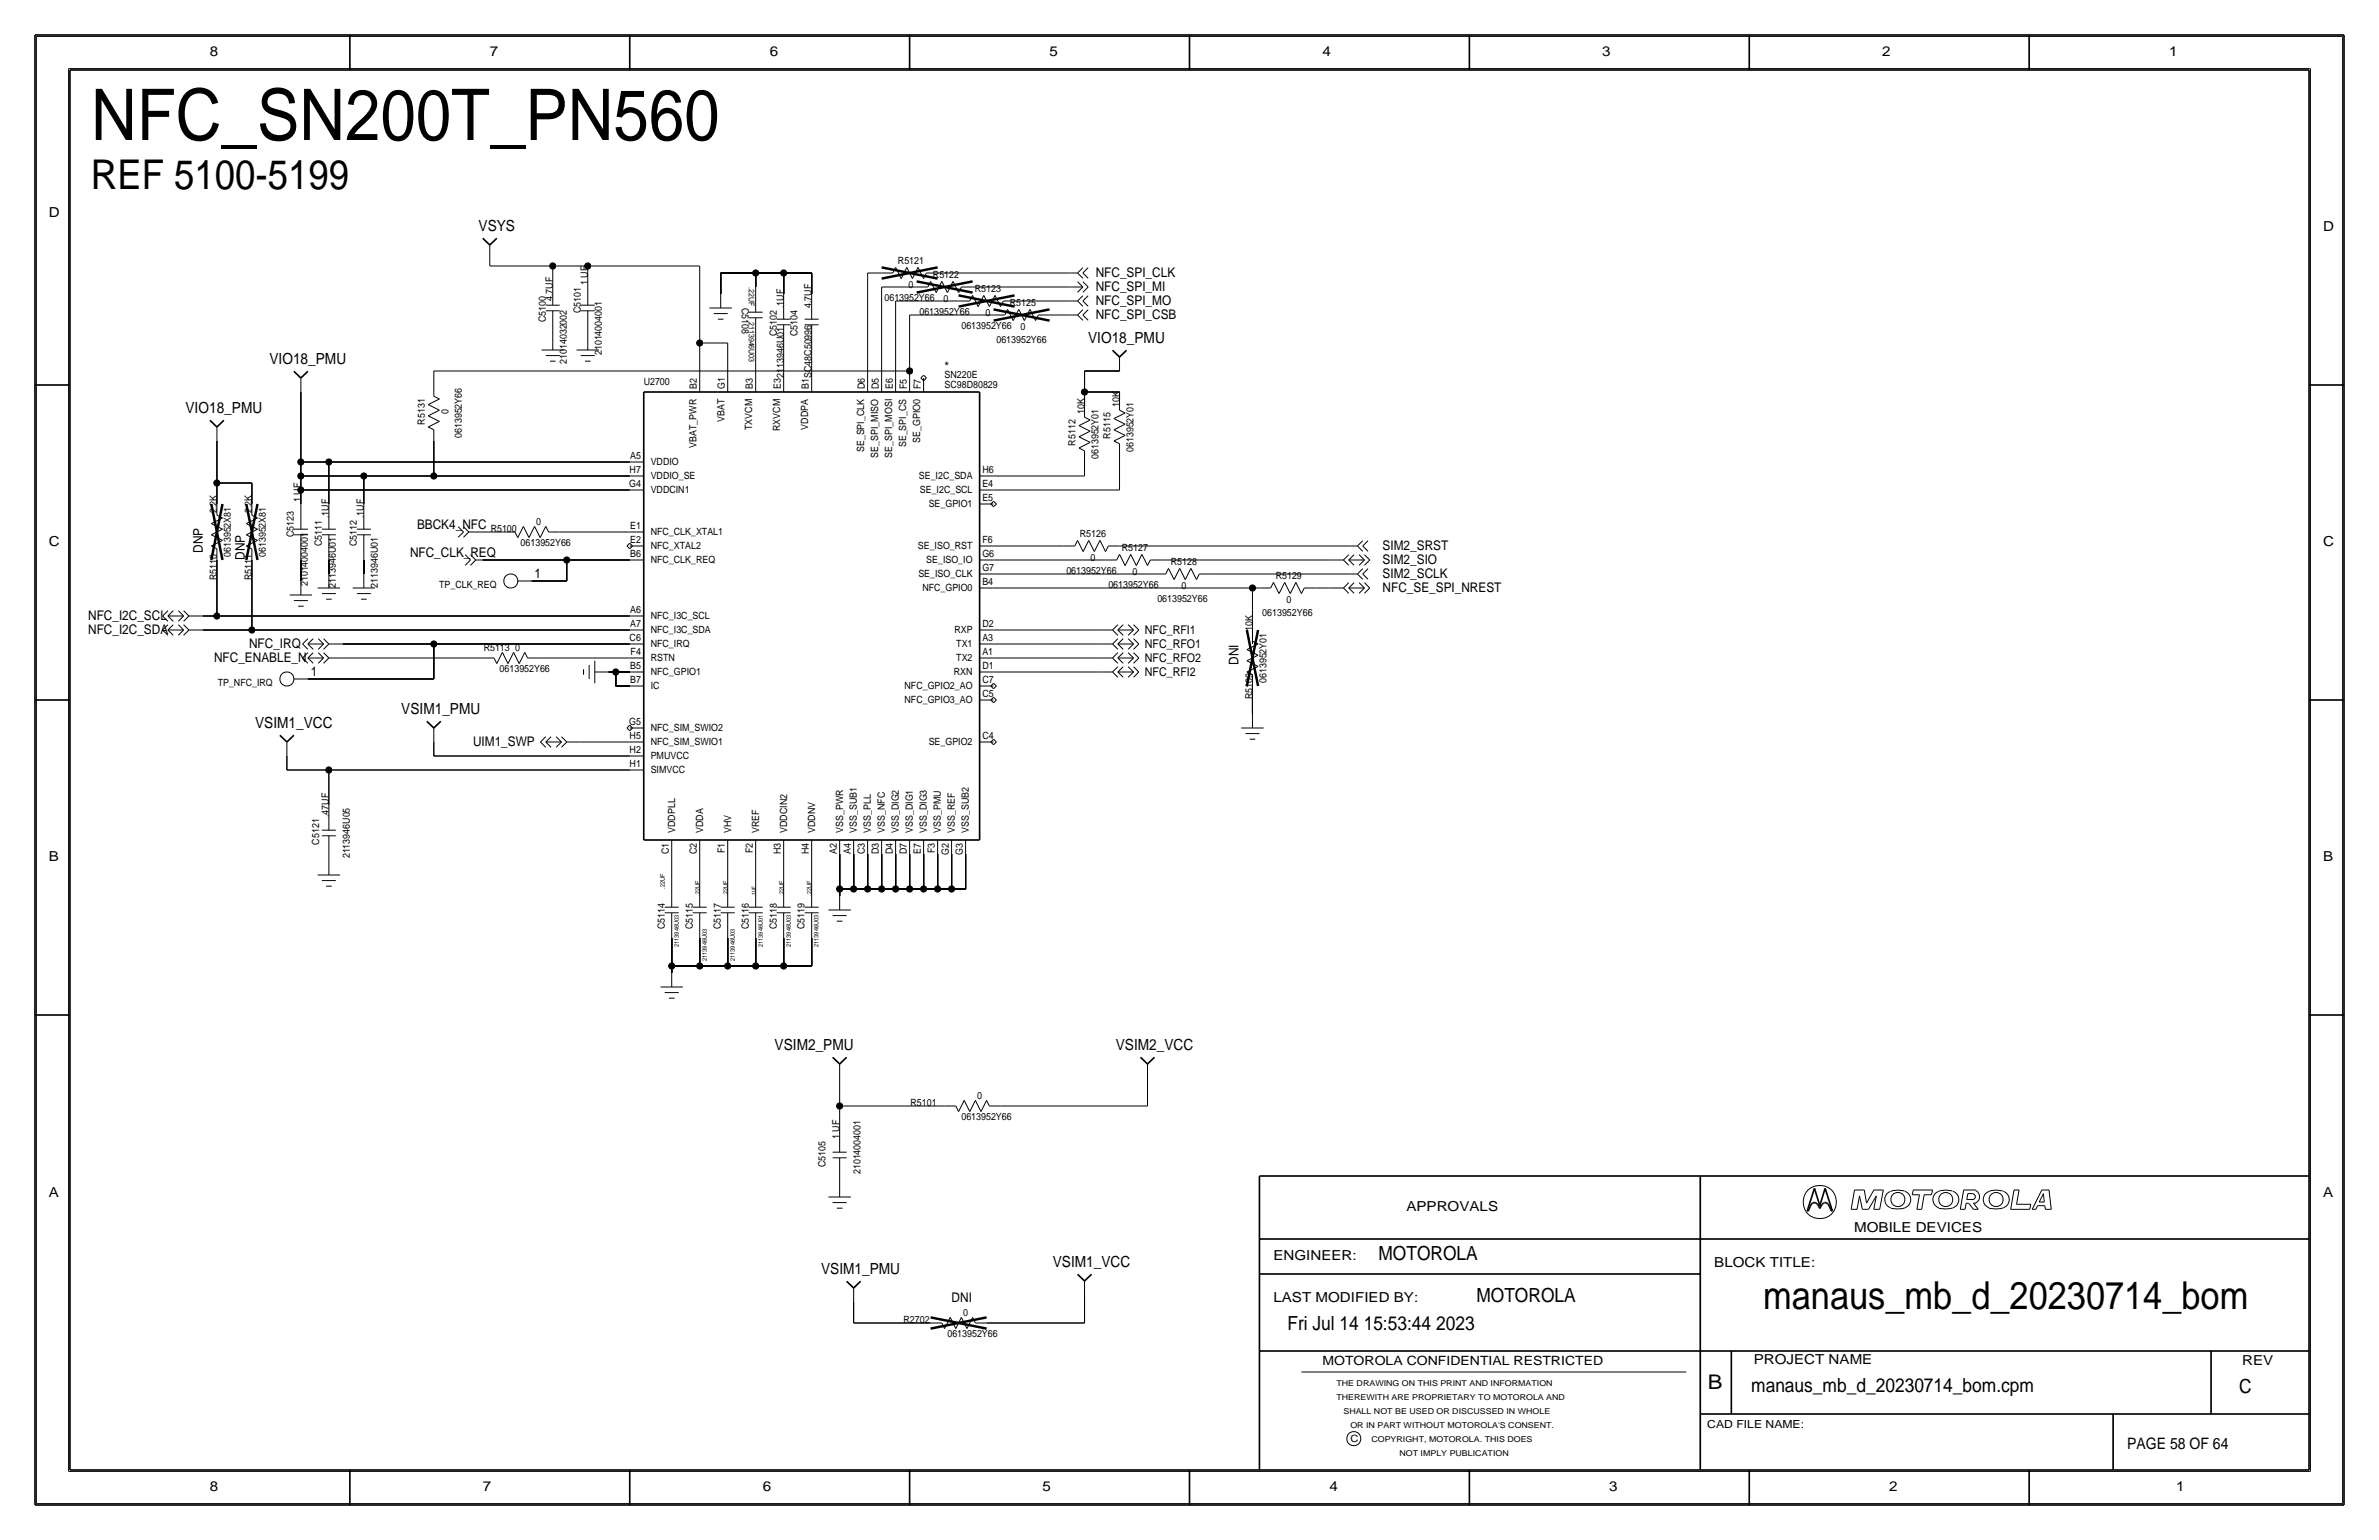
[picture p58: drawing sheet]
<svg xmlns="http://www.w3.org/2000/svg" width="432mm" height="279mm" viewBox="0 0 432 279" stroke-linecap="round" stroke-linejoin="round" font-family="sans-serif">
<defs><g id="words">
<text font-size="12.9" x="16.5" y="25.4">NFC_SN200T_PN560</text>
<text font-size="7.4" x="16.5" y="34.3">REF 5100-5199</text>
<text font-size="7" x="320" y="237.5">manaus_mb_d_20230714_bom</text>
<text font-size="3.7" x="310" y="252.1">B</text>
<g font-size="3.5">
<text x="250.2" y="228.6">MOTOROLA</text>
<text x="268" y="236.2">MOTOROLA</text>
<text x="233.7" y="241.3">Fri Jul 14 15:53:44 2023</text>
<text x="317.9" y="252.6">manaus_mb_d_20230714_bom.cpm</text>
<text x="406.4" y="252.7">C</text>
</g>
<text font-size="2.9" x="386.1" y="262.9">PAGE 58 OF 64</text>
<g font-size="2.8">
<text x="86.9" y="41.9">VSYS</text>
<text x="197.5" y="62.2">VIO18_PMU</text>
<text x="48.9" y="66">VIO18_PMU</text>
<text x="33.7" y="74.9">VIO18_PMU</text>
<text x="72.8" y="129.5">VSIM1_PMU</text>
<text x="46.3" y="132.1">VSIM1_VCC</text>
<text x="140.6" y="190.5">VSIM2_PMU</text>
<text x="202.5" y="190.5">VSIM2_VCC</text>
<text x="149" y="231.1">VSIM1_PMU</text>
<text x="191.1" y="229.9">VSIM1_VCC</text>
</g>
<g font-size="2.5">
<text x="38.1" y="10.2">8</text>
<text x="88.9" y="10.2">7</text>
<text x="139.7" y="10.2">6</text>
<text x="190.5" y="10.2">5</text>
<text x="240" y="10.2">4</text>
<text x="290.8" y="10.2">3</text>
<text x="341.6" y="10.2">2</text>
<text x="393.7" y="10.2">1</text>
<text x="8.9" y="39.4">D</text>
<text x="421.6" y="41.9">D</text>
<text x="8.9" y="99.1">C</text>
<text x="421.6" y="99.1">C</text>
<text x="8.9" y="156.2">B</text>
<text x="421.6" y="156.2">B</text>
<text x="8.9" y="217.2">A</text>
<text x="255.3" y="219.7">APPROVALS</text>
<text x="421.6" y="217.2">A</text>
<text x="336.5" y="223.5">MOBILE DEVICES</text>
<text x="231.1" y="228.6">ENGINEER:</text>
<text x="311.1" y="229.9">BLOCK TITLE:</text>
<text x="231.1" y="236.2">LAST MODIFIED BY:</text>
<text x="318.3" y="247.5">PROJECT NAME</text>
<text x="407" y="247.6">REV</text>
<text x="38.1" y="270.5">8</text>
<text x="87.6" y="270.5">7</text>
<text x="138.4" y="270.5">6</text>
<text x="189.2" y="270.5">5</text>
<text x="241.3" y="270.5">4</text>
<text x="292.1" y="270.5">3</text>
<text x="342.9" y="270.5">2</text>
<text x="395" y="270.5">1</text>
</g>
<g font-size="2.4">
<text x="198.9" y="50.3">NFC_SPI_CLK</text>
<text x="198.9" y="52.8">NFC_SPI_MI</text>
<text x="198.9" y="55.4">NFC_SPI_MO</text>
<text x="198.9" y="57.9">NFC_SPI_CSB</text>
<text x="171.4" y="67.3">*</text>
<text x="36.8" y="100.3" transform="rotate(-90 36.8 100.3)">DNP</text>
<text x="44.4" y="101.6" transform="rotate(-90 44.4 101.6)">DNP</text>
<text x="74.4" y="101.1">NFC_CLK_REQ</text>
<text x="75.7" y="96">BBCK4_NFC</text>
<text x="251" y="99.8">SIM2_SRST</text>
<text x="97" y="104.9">1</text>
<text x="251" y="102.4">SIM2_SIO</text>
<text x="251" y="104.9">SIM2_SCLK</text>
<text x="251" y="107.4">NFC_SE_SPI_NREST</text>
<text x="16" y="112.5">NFC_I2C_SCL</text>
<text x="16" y="115.1">NFC_I2C_SDA</text>
<text x="45.2" y="117.6">NFC_IRQ</text>
<text x="38.9" y="120.1">NFC_ENABLE_N</text>
<text x="56.4" y="122.7">1</text>
<text x="224.8" y="120.7" transform="rotate(-90 224.8 120.7)">DNI</text>
<text x="85.9" y="135.4">UIM1_SWP</text>
<text x="172.7" y="236.2">DNI</text>
</g>
<text font-size="2.3" x="240" y="247.6">MOTOROLA CONFIDENTIAL RESTRICTED</text>
<g font-size="2.2">
<text x="207.8" y="117.6">NFC_RFO1</text>
<text x="207.8" y="115.1">NFC_RFI1</text>
<text x="207.8" y="122.7">NFC_RFI2</text>
<text x="207.8" y="120.1">NFC_RFO2</text>
</g>
<text font-size="2" x="309.9" y="259.1">CAD FILE NAME:</text>
<g font-size="1.8">
<text x="163" y="47.9">R5121</text>
<text x="106.7" y="51.7" transform="rotate(-90 106.7 51.7)">1 UF</text>
<text x="164.9" y="52.2">0</text>
<text x="169.3" y="50.4">R5122</text>
<text x="177" y="53">R5123</text>
<text x="99.1" y="58.4" transform="rotate(-90 99.1 58.4)">C5100</text>
<text x="100.3" y="54.6" transform="rotate(-90 100.3 54.6)">4.7UF</text>
<text x="105.4" y="56.8" transform="rotate(-90 105.4 56.8)">C5101</text>
<text x="134.6" y="55.9" transform="rotate(90 134.6 55.9)">C5108</text>
<text x="142.2" y="55.9" transform="rotate(-90 142.2 55.9)">.1UF</text>
<text x="147.3" y="55.9" transform="rotate(-90 147.3 55.9)">4.7UF</text>
<text x="160.5" y="54.6">0613952Y66</text>
<text x="166.9" y="57.1">0613952Y66</text>
<text x="171.3" y="54.7">0</text>
<text x="174.5" y="59.7">0613952Y66</text>
<text x="178.9" y="57.3">0</text>
<text x="183.3" y="55.5">R5125</text>
<text x="185.2" y="59.8">0</text>
<text x="109.2" y="64.5" transform="rotate(-90 109.2 64.5)">21014004001</text>
<text x="141" y="61" transform="rotate(-90 141 61)">C5102</text>
<text x="144.8" y="61" transform="rotate(-90 144.8 61)">C5104</text>
<text x="180.9" y="62.2">0613952Y66</text>
<text x="102.9" y="66" transform="rotate(-90 102.9 66)">21014032002</text>
<text x="116.8" y="69.8">U2700</text>
<text x="126.5" y="70.6" transform="rotate(-90 126.5 70.6)">B2</text>
<text x="131.6" y="70.6" transform="rotate(-90 131.6 70.6)">G1</text>
<text x="136.7" y="70.6" transform="rotate(-90 136.7 70.6)">B3</text>
<text x="141.7" y="70.6" transform="rotate(-90 141.7 70.6)">E3</text>
<text x="142.2" y="68.6" transform="rotate(-90 142.2 68.6)">2113946U01</text>
<text x="146.8" y="70.6" transform="rotate(-90 146.8 70.6)">B1</text>
<text x="147.3" y="68.6" transform="rotate(-90 147.3 68.6)">SC48C50996</text>
<text x="157" y="70.6" transform="rotate(-90 157 70.6)">D6</text>
<text x="159.5" y="70.6" transform="rotate(-90 159.5 70.6)">D5</text>
<text x="162.1" y="70.6" transform="rotate(-90 162.1 70.6)">E6</text>
<text x="164.6" y="70.6" transform="rotate(-90 164.6 70.6)">F5</text>
<text x="167.1" y="70.6" transform="rotate(-90 167.1 70.6)">F7</text>
<text x="171.4" y="68.6">SN220E</text>
<text x="171.4" y="70.4">SC98D80829</text>
<text x="77.1" y="77" transform="rotate(-90 77.1 77)">R5131</text>
<text x="81.4" y="75.1" transform="rotate(-90 81.4 75.1)">0</text>
<text x="131.5" y="76.6" transform="rotate(-90 131.5 76.6)">VBAT</text>
<text x="146.7" y="77.9" transform="rotate(-90 146.7 77.9)">VDDPA</text>
<text x="196.8" y="75.1" transform="rotate(-90 196.8 75.1)">10K</text>
<text x="203.2" y="73.8" transform="rotate(-90 203.2 73.8)">10K</text>
<text x="83.8" y="79.5" transform="rotate(-90 83.8 79.5)">0613952Y66</text>
<text x="114.4" y="83.3">A5</text>
<text x="126.4" y="81.2" transform="rotate(-90 126.4 81.2)">VBAT_PWR</text>
<text x="136.6" y="78" transform="rotate(-90 136.6 78)">TXVCM</text>
<text x="141.6" y="78.2" transform="rotate(-90 141.6 78.2)">RXVCM</text>
<text x="156.9" y="82.1" transform="rotate(-90 156.9 82.1)">SE_SPI_CLK</text>
<text x="159.4" y="83" transform="rotate(-90 159.4 83)">SE_SPI_MISO</text>
<text x="162" y="83" transform="rotate(-90 162 83)">SE_SPI_MOSI</text>
<text x="164.5" y="81.2" transform="rotate(-90 164.5 81.2)">SE_SPI_CS</text>
<text x="167" y="80.4" transform="rotate(-90 167 80.4)">SE_GPIO0</text>
<text x="195.2" y="80.9" transform="rotate(-90 195.2 80.9)">R5112</text>
<text x="199.4" y="83.3" transform="rotate(-90 199.4 83.3)">0613952Y01</text>
<text x="201.6" y="79.6" transform="rotate(-90 201.6 79.6)">R5115</text>
<text x="205.7" y="82" transform="rotate(-90 205.7 82)">0613952Y01</text>
<text x="114.2" y="88.4">G4</text>
<text x="114.3" y="85.9">H7</text>
<text x="118.1" y="87">VDDIO_SE</text>
<text x="118.1" y="89.5">VDDCIN1</text>
<text x="118.1" y="84.4">VDDIO</text>
<text x="166.8" y="87">SE_I2C_SDA</text>
<text x="167" y="89.5">SE_I2C_SCL</text>
<text x="178.3" y="85.9">H6</text>
<text x="178.3" y="88.4">E4</text>
<text x="39.4" y="93.1" transform="rotate(-90 39.4 93.1)">2.2K</text>
<text x="45.7" y="93.1" transform="rotate(-90 45.7 93.1)">2.2K</text>
<text x="54.6" y="91.1" transform="rotate(-90 54.6 91.1)">1 UF</text>
<text x="59.7" y="94" transform="rotate(-90 59.7 94)">.1UF</text>
<text x="66" y="94" transform="rotate(-90 66 94)">.1UF</text>
<text x="97.3" y="95.2">0</text>
<text x="168.6" y="92">SE_GPIO1</text>
<text x="178.3" y="90.9">E5</text>
<text x="41.9" y="101.1" transform="rotate(-90 41.9 101.1)">0613952X81</text>
<text x="48.3" y="101.1" transform="rotate(-90 48.3 101.1)">0613952X81</text>
<text x="53.3" y="97.5" transform="rotate(-90 53.3 97.5)">C5123</text>
<text x="58.4" y="99.1" transform="rotate(-90 58.4 99.1)">C5111</text>
<text x="64.8" y="99.1" transform="rotate(-90 64.8 99.1)">C5112</text>
<text x="89.1" y="96.5">R5100</text>
<text x="94.5" y="99.1">0613952Y66</text>
<text x="114.4" y="98.6">E2</text>
<text x="114.4" y="96">E1</text>
<text x="114.4" y="101.1">B6</text>
<text x="118.1" y="97.1">NFC_CLK_XTAL1</text>
<text x="118.1" y="99.7">NFC_XTAL2</text>
<text x="166.6" y="99.7">SE_ISO_RST</text>
<text x="178.3" y="98.6">F6</text>
<text x="178.3" y="101.1">G6</text>
<text x="196" y="97.4">R5126</text>
<text x="197.9" y="101.7">0</text>
<text x="203.6" y="100">R5127</text>
<text x="39.4" y="105.2" transform="rotate(-90 39.4 105.2)">R5110</text>
<text x="45.7" y="105.2" transform="rotate(-90 45.7 105.2)">R5111</text>
<text x="55.9" y="106.4" transform="rotate(-90 55.9 106.4)">21014004001</text>
<text x="61" y="106.7" transform="rotate(-90 61 106.7)">2113946U01</text>
<text x="68.6" y="106.7" transform="rotate(-90 68.6 106.7)">2113946U01</text>
<text x="79.7" y="106.7">TP_CLK_REQ</text>
<text x="118.1" y="102.2">NFC_CLK_REQ</text>
<text x="166.7" y="104.7">SE_ISO_CLK</text>
<text x="167.4" y="107.3">NFC_GPIO0</text>
<text x="168.1" y="102.2">SE_ISO_IO</text>
<text x="178.3" y="103.6">G7</text>
<text x="178.3" y="106.2">B4</text>
<text x="193.6" y="104.1">0613952Y66</text>
<text x="201.2" y="106.7">0613952Y66</text>
<text x="205.5" y="104.2">0</text>
<text x="212.5" y="102.5">R5128</text>
<text x="214.4" y="106.8">0</text>
<text x="231.6" y="105.1">R5129</text>
<text x="114.4" y="113.8">A7</text>
<text x="114.4" y="111.3">A6</text>
<text x="118.1" y="112.4">NFC_I3C_SCL</text>
<text x="178.3" y="113.8">D2</text>
<text x="210.1" y="109.2">0613952Y66</text>
<text x="229.1" y="111.8">0613952Y66</text>
<text x="233.5" y="109.3">0</text>
<text x="87.8" y="118.1">R5113</text>
<text x="93.5" y="118.1">0</text>
<text x="114.3" y="116.3">C6</text>
<text x="114.5" y="118.9">F4</text>
<text x="118.1" y="114.9">NFC_I3C_SDA</text>
<text x="118.1" y="117.4">NFC_IRQ</text>
<text x="118.1" y="120">RSTN</text>
<text x="173.2" y="114.9">RXP</text>
<text x="173.6" y="120">TX2</text>
<text x="173.6" y="117.4">TX1</text>
<text x="178.3" y="118.9">A1</text>
<text x="178.3" y="116.3">A3</text>
<text x="227.3" y="114.5" transform="rotate(-90 227.3 114.5)">10K</text>
<text x="39.5" y="124.5">TP_NFC_IRQ</text>
<text x="90.7" y="121.9">0613952Y66</text>
<text x="114.4" y="121.4">B5</text>
<text x="114.4" y="124">B7</text>
<text x="118.1" y="122.5">NFC_GPIO1</text>
<text x="118.1" y="125.1">IC</text>
<text x="164.2" y="125.1">NFC_GPIO2_AO</text>
<text x="173.1" y="122.5">RXN</text>
<text x="178.3" y="121.4">D1</text>
<text x="178.3" y="124">C7</text>
<text x="229.9" y="123.9" transform="rotate(-90 229.9 123.9)">0613952Y01</text>
<text x="114.2" y="131.6">G5</text>
<text x="164.2" y="127.6">NFC_GPIO3_AO</text>
<text x="178.3" y="126.5">C5</text>
<text x="227.3" y="126.8" transform="rotate(-90 227.3 126.8)">R5109</text>
<text x="114.3" y="136.7">H2</text>
<text x="114.3" y="134.1">H5</text>
<text x="118.1" y="132.7">NFC_SIM_SWIO2</text>
<text x="118.1" y="137.7">PMUVCC</text>
<text x="118.1" y="135.2">NFC_SIM_SWIO1</text>
<text x="168.6" y="135.2">SE_GPIO2</text>
<text x="178.3" y="134.1">C4</text>
<text x="114.3" y="139.2">H1</text>
<text x="118.1" y="140.2">SIMVCC</text>
<text x="59.7" y="148.2" transform="rotate(-90 59.7 148.2)">.47UF</text>
<text x="57.9" y="153.2" transform="rotate(-90 57.9 153.2)">C5121</text>
<text x="63.5" y="155.7" transform="rotate(-90 63.5 155.7)">2113946U05</text>
<text x="121.4" y="155" transform="rotate(-90 121.4 155)">C1</text>
<text x="122.5" y="151.1" transform="rotate(-90 122.5 151.1)">VDDPLL</text>
<text x="126.5" y="155" transform="rotate(-90 126.5 155)">C2</text>
<text x="127.6" y="151.1" transform="rotate(-90 127.6 151.1)">VDDA</text>
<text x="131.6" y="154.8" transform="rotate(-90 131.6 154.8)">F1</text>
<text x="132.7" y="151.1" transform="rotate(-90 132.7 151.1)">VHV</text>
<text x="136.7" y="154.8" transform="rotate(-90 136.7 154.8)">F2</text>
<text x="137.8" y="151.1" transform="rotate(-90 137.8 151.1)">VREF</text>
<text x="141.7" y="155" transform="rotate(-90 141.7 155)">H3</text>
<text x="142.8" y="151.1" transform="rotate(-90 142.8 151.1)">VDDCIN2</text>
<text x="146.8" y="155" transform="rotate(-90 146.8 155)">H4</text>
<text x="147.9" y="151.1" transform="rotate(-90 147.9 151.1)">VDDNV</text>
<text x="151.9" y="154.9" transform="rotate(-90 151.9 154.9)">A2</text>
<text x="153" y="151.1" transform="rotate(-90 153 151.1)">VSS_PWR</text>
<text x="154.4" y="154.9" transform="rotate(-90 154.4 154.9)">A4</text>
<text x="155.5" y="151.1" transform="rotate(-90 155.5 151.1)">VSS_SUB1</text>
<text x="157" y="155" transform="rotate(-90 157 155)">C3</text>
<text x="158.1" y="151.1" transform="rotate(-90 158.1 151.1)">VSS_PLL</text>
<text x="159.5" y="155" transform="rotate(-90 159.5 155)">D3</text>
<text x="160.6" y="151.1" transform="rotate(-90 160.6 151.1)">VSS_NFC</text>
<text x="162.1" y="155" transform="rotate(-90 162.1 155)">D4</text>
<text x="163.2" y="151.1" transform="rotate(-90 163.2 151.1)">VSS_DIG2</text>
<text x="164.6" y="155" transform="rotate(-90 164.6 155)">D7</text>
<text x="165.7" y="151.1" transform="rotate(-90 165.7 151.1)">VSS_DIG1</text>
<text x="167.1" y="154.9" transform="rotate(-90 167.1 154.9)">E7</text>
<text x="168.2" y="151.1" transform="rotate(-90 168.2 151.1)">VSS_DIG3</text>
<text x="169.7" y="154.8" transform="rotate(-90 169.7 154.8)">F3</text>
<text x="170.8" y="151.1" transform="rotate(-90 170.8 151.1)">VSS_PMU</text>
<text x="172.2" y="155.1" transform="rotate(-90 172.2 155.1)">G2</text>
<text x="173.3" y="151.1" transform="rotate(-90 173.3 151.1)">VSS_REF</text>
<text x="174.8" y="155.1" transform="rotate(-90 174.8 155.1)">G3</text>
<text x="175.9" y="151.1" transform="rotate(-90 175.9 151.1)">VSS_SUB2</text>
<text x="120.6" y="168.6" transform="rotate(-90 120.6 168.6)">C5114</text>
<text x="125.7" y="168.6" transform="rotate(-90 125.7 168.6)">C5115</text>
<text x="130.8" y="168.6" transform="rotate(-90 130.8 168.6)">C5117</text>
<text x="135.9" y="168.6" transform="rotate(-90 135.9 168.6)">C5116</text>
<text x="141" y="168.6" transform="rotate(-90 141 168.6)">C5118</text>
<text x="146" y="168.6" transform="rotate(-90 146 168.6)">C5119</text>
<text x="165.3" y="200.7">R5101</text>
<text x="174.5" y="203.2">0613952Y66</text>
<text x="177.4" y="199.4">0</text>
<text x="152.4" y="206.7" transform="rotate(-90 152.4 206.7)">1 UF</text>
<text x="149.9" y="211.8" transform="rotate(-90 149.9 211.8)">C5105</text>
<text x="156.2" y="213" transform="rotate(-90 156.2 213)">21014004001</text>
<text x="174.8" y="238.8">0</text>
<text x="164" y="240">R2702</text>
<text x="172" y="242.6">0613952Y66</text>
<text x="245.1" y="261.6">C</text>
</g>
<g font-size="1.5">
<text x="242.6" y="251.5">THE DRAWING ON THIS PRINT AND INFORMATION</text>
<text x="242.6" y="254">THEREWITH ARE PROPRIETARY TO MOTOROLA AND</text>
<text x="243.8" y="256.5">SHALL NOT BE USED OR DISCUSSED IN WHOLE</text>
<text x="245.1" y="259.1">OR IN PART WITHOUT MOTOROLA'S CONSENT.</text>
<text x="248.9" y="261.6">COPYRIGHT, MOTOROLA. THIS DOES</text>
<text x="254" y="264.2">NOT IMPLY PUBLICATION</text>
</g>
<g font-size="1.4">
<text x="135.9" y="52.1" transform="rotate(90 135.9 52.1)">.22UF</text>
<text x="135.9" y="58.4" transform="rotate(90 135.9 58.4)">2113946U03</text>
</g>
<g font-size="1.1">
<text x="120.7" y="161.3" transform="rotate(-90 120.7 161.3)">.22UF</text>
<text x="127" y="162.6" transform="rotate(-90 127 162.6)">.22UF</text>
<text x="132.1" y="162.6" transform="rotate(-90 132.1 162.6)">.22UF</text>
<text x="142.2" y="162.6" transform="rotate(-90 142.2 162.6)">.22UF</text>
<text x="147.3" y="162.6" transform="rotate(-90 147.3 162.6)">.22UF</text>
<text x="123.2" y="171.8" transform="rotate(-90 123.2 171.8)">2113946U03</text>
<text x="138.4" y="171.8" transform="rotate(-90 138.4 171.8)">2113946U01</text>
<text x="143.5" y="171.8" transform="rotate(-90 143.5 171.8)">2113946U03</text>
<text x="148.6" y="171.8" transform="rotate(-90 148.6 171.8)">2113946U03</text>
<text x="128.3" y="174.3" transform="rotate(-90 128.3 174.3)">2113946U03</text>
<text x="133.3" y="174.3" transform="rotate(-90 133.3 174.3)">2113946U03</text>
</g>
<text font-size="1" x="137.2" y="162.6" transform="rotate(-90 137.2 162.6)">.1UF</text>
</g></defs>
<!-- layer: Nets -->
<g fill="none" stroke="#000" stroke-width=".18">
<path d="M88.9 47v1.3zM88.9 48.3h11.4zM100.3 48.3v2.5zM100.3 48.3h6.4zM106.7 48.3v2.5zM106.7 48.3h20.3zM127 48.3v13.9zM130.8 49.5v3.8zM130.8 49.5h6.4zM137.2 49.5v2.6zM137.2 49.5h5zM142.2 49.5v3.8z"/>
<path d="M142.2 49.5h5.1zM147.3 49.5v3.8zM157.5 49.5v19.1zM157.5 49.5h2.5zM160 52.1v16.5zM160 52.1h6.4zM162.6 54.6v14zM162.6 54.6h11.4zM165.1 57.2h15.2zM165.1 57.2v10.1zM170.2 49.5h24.1zM176.5 52.1h17.8z"/>
<path d="M184.1 54.6h10.2zM190.5 57.2h3.8zM54.6 71.1v12.7zM78.7 67.3v2.5zM78.7 67.3h86.4zM127 62.2v6.4zM127 62.2h5.1zM132.1 62.2v6.4zM137.2 62.2v6.4zM142.2 63.5v5.1zM147.3 63.5v5.1zM165.1 67.3v1.3z"/>
<path d="M196.8 67.3h6.4zM196.8 71.1v2.6zM196.8 67.3v3.8zM196.8 71.1h6.4zM203.2 71.1v1.3zM39.4 87.6v3.8zM39.4 80v7.6zM39.4 87.6h6.3zM45.7 87.6v3.8zM54.6 88.9v2.5zM54.6 88.9h59.7zM54.6 86.4h11.4z"/>
<path d="M54.6 86.4v2.5zM54.6 83.8v2.6zM54.6 83.8h5.1zM59.7 83.8v7.6zM59.7 83.8h54.6zM66 86.4v5zM66 86.4h12.7zM78.7 80v6.4zM78.7 86.4h35.6zM86.4 96.5h5zM101.6 96.5h12.7zM180.3 99.1h12.7z"/>
<path d="M180.3 88.9h22.9zM180.3 86.4h16.5zM196.8 83.8v2.6zM203.2 99.1h41.9zM203.2 82.5v6.4zM36.8 111.8h2.6zM36.8 114.3h8.9zM39.4 101.6v10.2zM39.4 111.8h74.9zM45.7 101.6v12.7zM45.7 114.3h68.6zM54.6 101.6v3.8z"/>
<path d="M59.7 101.6v2.5zM62.2 116.8h16.5zM62.2 119.4h25.4zM66 101.6v2.5zM78.7 116.8v6.4zM78.7 116.8h35.6zM87.6 101.6h15.3zM96.5 105.4h6.4zM97.8 119.4h16.5zM102.9 101.6v3.8zM102.9 101.6h11.4zM180.3 114.3h19.1z"/>
<path d="M180.3 119.4h19.1zM180.3 116.8h19.1zM180.3 106.7h47zM180.3 104.1h29.2zM180.3 101.6h20.4zM210.8 101.6h30.5zM219.7 104.1h25.4zM227.3 114.3v2.5zM227.3 106.7v7.6zM227.3 106.7h1.3zM238.8 106.7h2.5zM52.1 137.2v2.5z"/>
<path d="M52.1 139.7h7.6zM55.9 123.2h22.8zM59.7 139.7v6.3zM59.7 139.7h54.6zM78.7 134.6v2.6zM78.7 137.2h35.6zM105.4 134.6h8.9zM110.5 121.9h1.3zM111.8 121.9h2.5zM111.8 121.9v2.6zM111.8 124.5h2.5zM180.3 121.9h19.1z"/>
<path d="M227.3 124.5v5zM121.9 154.9v5.1zM127 154.9v5.1zM132.1 154.9v5.1zM137.2 154.9v5.1zM142.2 154.9v5.1zM147.3 154.9v5.1zM152.4 154.9v6.4zM154.9 154.9v6.4zM157.5 154.9v6.4zM160 154.9v6.4zM162.6 154.9v6.4z"/>
<path d="M165.1 154.9v6.4zM167.6 154.9v6.4zM170.2 154.9v6.4zM172.7 154.9v6.4zM175.3 154.9v6.4zM121.9 175.3v1.2zM121.9 170.2v5.1zM121.9 175.3h5.1zM127 170.2v5.1zM127 175.3h5.1zM132.1 170.2v5.1zM132.1 175.3h5.1z"/>
<path d="M137.2 170.2v5.1zM137.2 175.3h5zM142.2 170.2v5.1zM142.2 175.3h5.1zM147.3 170.2v5.1zM152.4 161.3v1.3zM152.4 161.3h2.5zM154.9 161.3h2.6zM157.5 161.3h2.5zM160 161.3h2.6zM162.6 161.3h2.5zM165.1 161.3h2.5z"/>
<path d="M167.6 161.3h2.6zM170.2 161.3h2.5zM172.7 161.3h2.6zM152.4 195.6v5.1zM208.3 195.6v5.1zM152.4 200.7v3.8zM152.4 200.7h19zM181.6 200.7h26.7zM154.9 236.2v3.8zM196.8 234.9v5.1zM154.9 240h14zM179.1 240h17.7z"/>
</g>
<g fill="#000" stroke="#000" stroke-width=".18">
<circle cx="100.3" cy="48.3" r=".56"/>
<circle cx="106.7" cy="48.3" r=".56"/>
<circle cx="137.2" cy="49.5" r=".56"/>
<circle cx="142.2" cy="49.5" r=".56"/>
<circle cx="127" cy="62.2" r=".56"/>
<circle cx="165.1" cy="67.3" r=".56"/>
<circle cx="196.8" cy="71.1" r=".56"/>
<circle cx="39.4" cy="87.6" r=".56"/>
<circle cx="54.6" cy="83.8" r=".56"/>
<circle cx="54.6" cy="88.9" r=".56"/>
<circle cx="54.6" cy="86.4" r=".56"/>
<circle cx="59.7" cy="83.8" r=".56"/>
<circle cx="66" cy="86.4" r=".56"/>
<circle cx="78.7" cy="86.4" r=".56"/>
<circle cx="39.4" cy="111.8" r=".56"/>
<circle cx="45.7" cy="114.3" r=".56"/>
<circle cx="78.7" cy="116.8" r=".56"/>
<circle cx="102.9" cy="101.6" r=".56"/>
<circle cx="227.3" cy="106.7" r=".56"/>
<circle cx="59.7" cy="139.7" r=".56"/>
<circle cx="111.8" cy="121.9" r=".56"/>
<circle cx="121.9" cy="175.3" r=".56"/>
<circle cx="127" cy="175.3" r=".56"/>
<circle cx="132.1" cy="175.3" r=".56"/>
<circle cx="137.2" cy="175.3" r=".56"/>
<circle cx="142.2" cy="175.3" r=".56"/>
<circle cx="152.4" cy="161.3" r=".56"/>
<circle cx="154.9" cy="161.3" r=".56"/>
<circle cx="157.5" cy="161.3" r=".56"/>
<circle cx="160" cy="161.3" r=".56"/>
<circle cx="162.6" cy="161.3" r=".56"/>
<circle cx="165.1" cy="161.3" r=".56"/>
<circle cx="167.6" cy="161.3" r=".56"/>
<circle cx="170.2" cy="161.3" r=".56"/>
<circle cx="172.7" cy="161.3" r=".56"/>
<circle cx="152.4" cy="200.7" r=".56"/>
</g>
<!-- layer: Components -->
<g fill="none" stroke="#000" stroke-width=".18">
<path d="M88.9 44.4v2.6zM99.1 55.4h2.5zM99.1 56.4h2.5zM100.3 56.4v4.6zM100.3 50.8v4.6zM105.4 55.4h2.5zM105.4 56.4h2.5zM106.7 56.4v4.6zM106.7 50.8v4.6zM128.8 55.9h4zM129.5 56.9h2.6zM130.3 57.9h1z"/>
<path d="M130.8 53.3v2.6zM135.9 57.7h2.5zM135.9 56.6h2.5zM137.2 52.1v4.5zM137.2 57.7v4.5zM141 57.9h2.5zM141 58.9h2.5zM142.2 58.9v4.6zM142.2 53.3v4.6zM146 57.9h2.6zM146 58.9h2.6zM147.3 58.9v4.6z"/>
<path d="M147.3 53.3v4.6zM160 49.5h2.1zM162.6 48.5l-.5 1zM162.6 48.5l1 2zM164.6 48.5l-1 2zM164.6 48.5l1 2zM166.4 52.1h2zM166.6 48.5l-1 2zM166.6 48.5l1 2zM168.1 49.5h2.1zM168.1 49.5l-.5 1zM168.9 51.1l-.5 1z"/>
<path d="M168.9 51.1l1 2zM170.9 51.1l-1 2zM170.9 51.1l1.1 2zM173 51.1l-1 2zM173 51.1l1 2zM174 54.6h2zM174.5 52.1h2zM174.5 52.1l-.5 1zM176.5 53.6l-.5 1zM176.5 53.6l1 2zM178.6 53.6l-1.1 2zM178.6 53.6l1 2z"/>
<path d="M180.3 57.2h2.1zM180.6 53.6l-1 2zM180.6 53.6l1 2zM182.1 54.6h2zM182.1 54.6l-.5 1zM182.9 56.1l-.5 1.1zM182.9 56.1l1 2.1zM184.9 56.1l-1 2.1zM184.9 56.1l1 2.1zM186.9 56.1l-1 2.1zM186.9 56.1l1.1 2.1zM188.5 57.2h2z"/>
<path d="M188.5 57.2l-.5 1zM194.3 52.1h2.2zM194.3 54.6h1.3zM194.3 49.5h1.3zM194.3 57.2h1.3zM195.6 51.1l.9 1zM195.6 54.6l.9 1zM195.6 49.5l.9 1zM195.6 57.2l.9 .9zM196.5 51.1l1 1zM196.5 52.1l-.9 .9zM196.5 54.6l1 1z"/>
<path d="M196.5 54.6l1-1zM196.5 53.6l-.9 1zM196.5 49.5l1 1zM196.5 48.6l-.9 .9zM196.5 57.2l1 .9zM196.5 57.2l1-1zM196.5 56.2l-.9 1zM197.5 52.1l-1 .9zM197.5 48.6l-1 .9zM39.4 77.5v2.5zM54.6 68.6v2.5zM77.7 77.5l1 .5z"/>
<path d="M77.7 77.5l2.1-1zM77.7 75.4l2.1 1.1zM77.7 75.4l2.1-1zM77.7 73.4l2.1 1zM77.7 73.4l2.1-1zM78.7 69.8v2.1zM78.7 78v2zM78.7 71.9l1.1 .5zM98.3 63.5h4.1zM99.1 64.5h2.5zM99.8 65.5h1zM100.3 61v2.5z"/>
<path d="M104.6 63.5h4.1zM105.4 64.5h2.5zM106.2 65.5h1zM106.7 61v2.5zM127 68.6v2.5zM132.1 68.6v2.5zM137.2 68.6v2.5zM142.2 68.6v2.5zM147.3 68.6v2.5zM157.5 68.6v2.5zM160 68.6v2.5zM162.6 68.6v2.5z"/>
<path d="M165.1 68.6v2.5zM167.1 68.6l.5-.5zM167.1 68.6l.5 .5zM167.6 68.6v2.5zM167.6 68.1l.5 .5zM168.1 68.6l-.5 .5zM195.8 79.2l2.1 1.1zM195.8 79.2l2.1-1zM195.8 77.2l2.1 1zM195.8 77.2l2.1-1zM196.8 73.7v2zM196.8 75.7l1.1 .5z"/>
<path d="M202.2 78l2 1zM202.2 78l2-1zM202.2 75.9l2 1.1zM202.2 75.9l2-1zM203.2 64.8v2.5zM203.2 72.4v2zM203.2 74.4l1 .5zM38.4 99.1l1 .5zM38.4 99.1l2-1.1zM38.4 97l2 1zM38.4 97l2-1zM38.4 95l2 1z"/>
<path d="M38.4 95l2-1zM39.4 91.4v2.1zM39.4 99.6v2zM39.4 93.5l1 .5zM44.7 99.1l1 .5zM44.7 99.1l2-1.1zM44.7 97l2 1zM44.7 97l2-1zM44.7 95l2 1zM44.7 95l2-1zM45.7 91.4v2.1zM45.7 99.6v2z"/>
<path d="M45.7 93.5l1 .5zM53.3 96h2.6zM53.3 97h2.6zM54.6 97v4.6zM54.6 91.4v4.6zM58.4 96h2.6zM58.4 97h2.6zM59.7 97v4.6zM59.7 91.4v4.6zM64.8 96h2.5zM64.8 97h2.5zM66 97v4.6z"/>
<path d="M66 91.4v4.6zM83.2 95.6l.9 .9zM84.1 96.5l-.9 1zM84.1 95.6l1 .9zM85.1 96.5l-1 1zM85.1 96.5h1.3zM91.4 96.5h2.1zM93.5 96.5l.5 1zM95 95.5l1 2zM95 95.5l-1 2zM97 95.5l1 2zM97 95.5l-1 2z"/>
<path d="M99.1 95.5l.5 1zM99.1 95.5l-1.1 2zM99.6 96.5h2zM113.8 99.1l.5-.5zM113.8 99.1l.5 .5zM114.3 99.1h2.5zM114.3 96.5h2.5zM114.3 88.9h2.5zM114.3 86.4h2.5zM114.3 83.8h2.5zM114.3 98.6l.5 .5zM114.8 99.1l-.5 .5z"/>
<path d="M177.8 99.1h2.5zM177.8 91.4h2.5zM177.8 88.9h2.5zM177.8 86.4h2.5zM179.8 91.4l.5-.5zM179.8 91.4l.5 .5zM180.3 90.9l.5 .5zM180.8 91.4l-.5 .5zM193 99.1h2.1zM195.6 98l-.5 1.1zM195.6 98l1 2.1zM195.8 81.3l1 .5z"/>
<path d="M195.8 81.3l2.1-1zM196.8 81.8v2zM197.6 98l-1 2.1zM197.6 98l1 2.1zM199.6 98l-1 2.1zM199.6 98l1.1 2.1zM201.2 99.1h2zM201.2 99.1l-.5 1zM202.2 80l1 .5zM202.2 80l2-1zM203.2 80.5v2zM245.1 99.1h1.3z"/>
<path d="M246.4 99.1l.9 .9zM247.3 99.1l1 .9zM247.3 99.1l1-1zM247.3 98.1l-.9 1zM29.5 111.8l1 .9zM29.5 111.8l1-1zM29.5 114.3l1 1zM29.5 114.3l1-1zM30.5 111.8l.9 .9zM30.5 111.8h2.8zM30.5 111.8l.9-1zM30.5 114.3l.9 1z"/>
<path d="M30.5 114.3h2.8zM30.5 114.3l.9-1zM32.4 110.8l.9 1zM32.4 113.3l.9 1zM33.3 111.8l-.9 .9zM33.3 110.8l1 1zM33.3 114.3l-.9 1zM33.3 113.3l1 1zM34.3 111.8l-1 .9zM34.3 111.8h2.5zM34.3 114.3l-1 1zM34.3 114.3h2.5z"/>
<path d="M52.6 107.9h4zM53.3 109h2.6zM54.1 110h1zM54.6 105.4v2.5zM54.9 119.4l1 .9zM54.9 116.8l1 1zM55.9 119.4l.9 .9zM55.9 119.4h2.8zM55.9 118.4l-1 1zM55.9 116.8l.9 1zM55.9 116.8h2.8zM55.9 115.9l-1 .9z"/>
<path d="M56.8 118.4l-.9 1zM56.8 115.9l-.9 .9zM57.7 106.7h4zM57.8 118.4l.9 1zM57.8 117.8l.9-1zM57.8 115.9l.9 .9zM58.4 107.7h2.6zM58.7 118.4l1 1zM58.7 117.8l1-1zM58.7 115.9l1 .9zM59.2 108.7h1zM59.7 119.4h2.5z"/>
<path d="M59.7 116.8h2.5zM59.7 104.1v2.6zM64 106.7h4.1zM64.8 107.7h2.5zM65.5 108.7h1zM66 104.1v2.6zM84.4 100.6l1 1zM85.4 101.6l-1 1zM85.4 100.6l1 1zM86.4 101.6l-1 1zM86.4 101.6h1.2zM87.6 119.4h2.1z"/>
<path d="M89.7 119.4l.5 1zM91.2 118.4l1 2zM91.2 118.4l-1 2zM93.2 118.4l1 2zM93.2 118.4l-1 2zM94 105.4h2.5zM95.2 118.4l.6 1zM95.2 118.4l-1 2zM95.8 119.4h2zM107.9 119.9v4.1zM114.3 119.4h2.5zM114.3 116.8h2.5z"/>
<path d="M114.3 114.3h2.5zM114.3 111.8h2.5zM114.3 101.6h2.5zM177.8 119.4h2.5zM177.8 116.8h2.5zM177.8 114.3h2.5zM177.8 106.7h2.5zM177.8 104.1h2.5zM177.8 101.6h2.5zM199.4 119.4h2.5zM199.4 116.8h2.5zM199.4 114.3h2.5z"/>
<path d="M200.7 101.6h2zM201.9 119.4l1 .9zM201.9 116.8l1 1zM201.9 114.3l1 1zM202.9 119.4l1 .9zM202.9 119.4l1-1zM202.9 119.4h2.8zM202.9 118.4l-1 1zM202.9 116.8l1 1zM202.9 116.8l1-.9zM202.9 116.8h2.8zM202.9 115.9l-1 .9z"/>
<path d="M202.9 114.3l1 1zM202.9 114.3l1-1zM202.9 114.3h2.8zM202.9 113.3l-1 1zM203.2 100.6l-.5 1zM203.2 100.6l1 2zM204.8 118.4l.9 1zM204.8 117.8l.9-1zM204.8 115.9l.9 .9zM204.8 115.3l.9-1zM204.8 113.3l.9 1zM205.2 100.6l-1 2z"/>
<path d="M205.2 100.6l1 2zM205.7 118.4l1 1zM205.7 115.9l1 .9zM205.7 113.3l1 1zM206.7 116.8l-1 1zM206.7 114.3l-1 1zM207.3 100.6l-1.1 2zM207.3 100.6l1 2zM208.8 101.6h2zM208.8 101.6l-.5 1zM209.5 104.1h2.1zM212.1 103.1l-.5 1z"/>
<path d="M212.1 103.1l1 2.1zM214.1 103.1l-1 2.1zM214.1 103.1l1 2.1zM216.2 103.1l-1.1 2.1zM216.2 103.1l1 2.1zM217.7 104.1h2zM217.7 104.1l-.5 1.1zM226.3 119.9l2 1zM226.3 119.9l2-1zM226.3 117.9l2 1zM226.3 117.9l2-1.1zM227.3 114.3v2z"/>
<path d="M227.3 116.3l1 .5zM228.6 106.7h2zM231.1 105.7l-.5 1zM231.1 105.7l1.1 2zM233.2 105.7l-1 2zM233.2 105.7l1 2zM235.2 105.7l-1 2zM235.2 105.7l1 2zM236.7 106.7h2.1zM236.7 106.7l-.5 1zM241.3 106.7h2.5zM241.3 101.6h2.5z"/>
<path d="M243.8 106.7l1 .9zM243.8 101.6l1 1zM244.8 106.7l1 .9zM244.8 106.7l1-1zM244.8 106.7h2.8zM244.8 105.7l-1 1zM244.8 101.6l1 1zM244.8 101.6l1-1zM244.8 101.6h2.8zM244.8 100.6l-1 1zM245.1 104.1h1.3zM246.4 104.1l.9 1z"/>
<path d="M246.7 107.6l.9-.9zM246.7 105.7l.9 1zM246.7 102.6l.9-1zM246.7 100.6l.9 1zM247.3 104.1l1 1zM247.3 103.2l-.9 .9zM247.6 107.6l1-.9zM247.6 105.7l1 1zM247.6 100.6l1 1zM248.3 103.2l-1 .9zM248.6 101.6l-1 1zM52.1 134.6v2.6z"/>
<path d="M53.3 123.2h2.6zM57.8 120.3l.9-.9zM58.7 120.3l1-.9zM78.7 132.1v2.5zM98.1 134.6l1 1zM98.1 134.6l1-.9zM99.1 134.6l.9 1zM99.1 134.6h2.8zM99.1 134.6l.9-.9zM100.9 135.6l1-1zM100.9 133.7l1 .9zM101.9 133.7l1 .9z"/>
<path d="M102.9 134.6l-1 1zM102.9 134.6h2.5zM105.9 121.4v1zM106.9 120.7v2.5zM107.9 121.9h2.6zM113.8 132.1l.5-.5zM113.8 132.1l.5 .5zM114.3 139.7h2.5zM114.3 137.2h2.5zM114.3 134.6h2.5zM114.3 132.1h2.5zM114.3 124.5h2.5z"/>
<path d="M114.3 121.9h2.5zM114.3 131.6l.5 .5zM114.8 132.1l-.5 .5zM177.8 134.6h2.5zM177.8 127h2.5zM177.8 124.5h2.5zM177.8 121.9h2.5zM179.8 134.6l.5-.5zM179.8 134.6l.5 .5zM179.8 127l.5-.5zM179.8 127l.5 .5zM179.8 124.5l.5-.5z"/>
<path d="M179.8 124.5l.5 .5zM180.3 134.1l.5 .5zM180.3 126.5l.5 .5zM180.3 124l.5 .5zM180.8 134.6l-.5 .5zM180.8 127l-.5 .5zM180.8 124.5l-.5 .5zM199.4 121.9h2.5zM201.9 121.9l1 1zM202.9 121.9l1 1zM202.9 121.9l1-.9zM202.9 121.9h2.8z"/>
<path d="M202.9 121l-1 .9zM204.8 120.3l.9-.9zM204.8 122.9l.9-1zM204.8 121l.9 .9zM205.7 120.3l1-.9zM205.7 121l1 .9zM206.7 121.9l-1 1zM225.3 132.1h4.1zM226.1 133.1h2.5zM226.3 121.9l1 .5zM226.3 121.9l2-1zM226.8 134.1h1z"/>
<path d="M227.3 129.5v2.6zM227.3 122.4v2.1zM57.7 158.8h4zM58.4 150.6h2.6zM58.4 151.6h2.6zM58.4 159.8h2.6zM59.7 151.6v4.6zM59.7 146v4.6zM59.7 156.2v2.6zM121.9 152.4v2.5zM127 152.4v2.5zM132.1 152.4v2.5z"/>
<path d="M137.2 152.4v2.5zM142.2 152.4v2.5zM147.3 152.4v2.5zM152.4 152.4v2.5zM154.9 152.4v2.5zM157.5 152.4v2.5zM160 152.4v2.5zM162.6 152.4v2.5zM165.1 152.4v2.5zM167.6 152.4v2.5zM170.2 152.4v2.5zM172.7 152.4v2.5z"/>
<path d="M175.3 152.4v2.5zM59.2 160.8h1zM119.9 179.1h4.1zM120.6 164.6h2.6zM120.6 165.6h2.6zM121.9 160v4.6zM121.9 165.6v4.6zM121.9 176.5v2.6zM125.7 164.6h2.6zM125.7 165.6h2.6zM127 160v4.6zM127 165.6v4.6z"/>
<path d="M130.8 164.6h2.5zM130.8 165.6h2.5zM132.1 160v4.6zM132.1 165.6v4.6zM135.9 164.6h2.5zM135.9 165.6h2.5zM137.2 160v4.6zM137.2 165.6v4.6zM141 164.6h2.5zM141 165.6h2.5zM142.2 160v4.6zM142.2 165.6v4.6z"/>
<path d="M146 164.6h2.6zM146 165.6h2.6zM147.3 160v4.6zM147.3 165.6v4.6zM150.4 165.1h4zM151.1 166.1h2.6zM151.9 167.1h1zM152.4 162.6v2.5zM120.6 180.1h2.6zM121.4 181.1h1zM152.4 193v2.6zM175 199.6l1 2.1z"/>
<path d="M175 199.6l-1 2.1zM177 199.6l1.1 2.1zM177 199.6l-1 2.1zM179.1 199.6l.5 1.1zM179.1 199.6l-1 2.1zM208.3 193v2.6zM150.4 217.2h4zM151.1 218.2h2.6zM151.1 209h2.6zM151.1 210.1h2.6zM151.9 219.2h1zM152.4 214.6v2.6z"/>
<path d="M152.4 210.1v4.5zM152.4 204.5v4.5zM171.4 200.7h2.1zM173.5 200.7l.5 1zM179.6 200.7h2zM154.9 233.7v2.5zM172.5 239l1 2zM172.5 239l-1.1 2zM174.5 239l1 2zM174.5 239l-1 2zM176.5 239l.5 1zM176.5 239l-1 2z"/>
<path d="M196.8 232.4v2.5zM168.9 240h2zM170.9 240l.5 1zM177 240h2.1z"/>
<circle cx="92.7" cy="105.4" r="1.28"/>
<circle cx="52.1" cy="123.2" r="1.28"/>
</g>
<g fill="none" stroke="#000" stroke-width=".45">
<path d="M160 50.5l10.2-2zM160 48.5l10.2 2zM166.4 53.1l10.1-2zM166.4 51.1l10.1 2zM174 55.6l10.1-2zM174 53.6l10.1 2zM180.3 58.2l10.2-2.1zM180.3 56.1l10.2 2.1zM38.4 91.4l2 10.2zM40.4 91.4l-2 10.2zM44.7 91.4l2 10.2zM46.7 91.4l-2 10.2z"/>
<path d="M226.3 114.3l2 10.2zM228.3 114.3l-2 10.2zM168.9 239l10.2 2zM168.9 241l10.2-2z"/>
</g>
<g fill="none" stroke="#000" stroke-width=".3">
<path d="M87.6 43.2l1.3 1.2zM88.9 44.4l1.3-1.2zM38.1 76.3l1.3 1.2zM39.4 77.5l1.2-1.2zM53.3 67.4l1.3 1.2zM54.6 68.6l1.3-1.2zM116.8 71.1h61zM116.8 71.1v81.3zM177.8 71.1v81.3zM201.9 63.6l1.3 1.2zM203.2 64.8l1.3-1.2zM50.8 133.4l1.3 1.2z"/>
<path d="M52.1 134.6l1.2-1.2zM77.5 130.9l1.2 1.2zM78.7 132.1l1.3-1.2zM116.8 152.4h61zM151.1 191.8l1.3 1.2zM152.4 193l1.3-1.2zM207 191.8l1.3 1.2zM208.3 193l1.2-1.2zM153.7 232.5l1.2 1.2zM154.9 233.7l1.3-1.2zM195.6 231.2l1.2 1.2zM196.8 232.4l1.3-1.2z"/>
</g>
<!-- layer: Page Border and Title Block -->
<g fill="none" stroke="#000" stroke-width=".3">
<path d="M6.3 6.4h419.1zM6.3 6.4v266.6zM12.7 12.7h406.4zM12.7 12.7v254zM63.5 6.4v6.3zM114.3 6.4v6.3zM165.1 6.4v6.3zM215.9 6.4v6.3zM266.7 6.4v6.3zM317.5 6.4v6.3zM368.3 6.4v6.3zM419.1 12.7v254z"/>
<path d="M425.4 6.4v266.6zM6.3 69.8h6.4zM419.1 69.8h6.3zM6.3 127h6.4zM419.1 127h6.3zM6.3 184.1h6.4zM419.1 184.1h6.3zM228.6 213.4v53.3zM228.6 213.4h190.5zM308.6 213.4v53.3zM328 219.7h.2zM328.4 219.4l-.2 .3z"/>
<path d="M328.6 218.8l-.2 .6zM328.8 218.5l-.2 .3zM329 218.3l.2-.1zM329 218.3l-.2 .2zM329.2 218.2h.2zM329.3 215.6l1 3.1zM329.3 215.6l-1.3 4.1zM329.4 218.2l.2 .1zM329.6 218.3l.3 .2zM329.9 218.5l.2 .3zM330.1 218.8l.2 .5zM330.5 218.8l-.2 .5z"/>
<path d="M330.8 218.5l-.3 .3zM331 218.3l-.2 .2zM331 218.3l.2-.1zM331.2 218.2h.2zM331.3 215.6l1.3 4.1zM331.3 215.6l-1 3.1zM331.4 218.2l.2 .1zM331.6 218.3l.2 .2zM331.8 218.5l.2 .3zM332 218.8l.3 .6zM332.3 219.4l.1 .3zM332.4 219.7h.2z"/>
<path d="M228.6 224.8h190.5zM228.6 231.1h80zM228.6 245.1h190.5zM308.6 256.5h110.5zM314.2 245.1v11.4zM383.5 256.5v10.2zM401.3 245.1v11.4zM6.3 273h419.1zM12.7 266.7h406.4zM63.5 266.7v6.3zM114.3 266.7v6.3zM165.1 266.7v6.3z"/>
<path d="M215.9 266.7v6.3zM266.7 266.7v6.3zM317.5 266.7v6.3zM368.3 266.7v6.3z"/>
</g>
<g fill="none" stroke="#000" stroke-width=".18">
<path d="M6.6 6.6h418.6zM6.6 6.6v266.2zM12.4 12.4h407zM12.4 12.4v254.6zM419.4 12.4v254.6zM425.2 6.6v266.2zM336 219.4h1.1zM336.6 215.9h1.8zM336.6 215.9l-.6 3.5zM337.5 217l-.4 2.4zM337.5 217l.5 2.4zM338 219.4h1.1z"/>
<path d="M338.4 215.9l.4 2.4zM340.1 215.9l-1.3 2.4zM340.1 215.9h1.7zM340.1 219.4h1.1zM340.6 217l-.5 2.4zM340.6 217l-1.5 2.4zM341.8 215.9l-.6 3.5zM343.1 216.2a1.6 1.6 0 0 0-1 1.5 1.6 1.6 0 0 0 1.1 1.5M345.7 216.1h-.2a4 4 0 0 0-2.3 .1M345.7 216.2a1.59 1.59 0 0 1 1.1 1.5 1.59 1.59 0 0 1-1.1 1.5 5.1 5.1 0 0 1-2.5 0M347.1 216.8h1.3zM347.3 215.9l-.2 .9z"/>
<path d="M347.3 215.9h3.5zM347.9 219.4h.9zM348.4 216.8l-.5 2.6zM349.2 216.8l-.4 2.6zM349.2 216.8h1.4zM350.8 215.9l-.2 .9zM354.4 216.1a3.1 3.1 0 0 0-3.3 .7 1.62 1.62 0 0 0 .8 2.4M354.4 219.2a5.1 5.1 0 0 1-2.5 0M354.5 216.2a1.59 1.59 0 0 1 1 1.5 1.59 1.59 0 0 1-1 1.5M355.8 219.4h.9zM356.4 215.9l-.6 3.5zM356.4 215.9h2.2z"/>
<path d="M356.9 218.3h.4zM356.9 218.3l-.2 1.1zM357 217.6h1.2zM357.2 216.6l-.2 1zM357.2 216.6h1zM357.3 218.3l.9 1.1zM358.1 216.7a.5 .5 0 0 1 .4 .4 .5 .5 0 0 1-.4 .5M358.2 219.4h.9zM358.2 218.3l.9 1.1zM358.2 218.3h.4zM358.5 216a1.24 1.24 0 0 1 .8 1.1 1.24 1.24 0 0 1-.8 1.2M363.5 216.1a3.1 3.1 0 0 0-3.3 .7 1.62 1.62 0 0 0 .8 2.4"/>
<path d="M363.6 219.2a5.1 5.1 0 0 1-2.6 0M363.6 216.2a1.59 1.59 0 0 1 1.1 1.5 1.59 1.59 0 0 1-1.1 1.5M364.9 219.4h3.5zM365.6 215.9l-.7 3.5zM365.6 215.9h.9zM366 218.5h2.6zM366.5 215.9l-.5 2.6zM368.6 218.5l-.2 .9zM368.9 219.4h.6zM369.8 218.7l-.3 .7zM369.8 218.7h1.3zM370.1 218.1h.9z"/>
<path d="M370.6 215.9l-1.7 3.5zM370.6 215.9h1.3zM370.9 216.6l-.8 1.5zM370.9 216.6l.1 1.5zM371.1 218.7l.1 .7zM371.2 219.4h1.1zM371.9 215.9l.4 3.5zM236.2 248.9h69.9zM6.6 272.8h418.6zM12.4 267h407z"/>
<circle cx="330.3" cy="218.1" r="3"/>
<circle cx="344.5" cy="217.6" r="1.28"/>
<circle cx="353.2" cy="217.6" r="1.28"/>
<circle cx="362.3" cy="217.6" r="1.28"/>
<circle cx="245.7" cy="261" r="1.28"/>
</g>
<use href="#words"/>
</svg>
